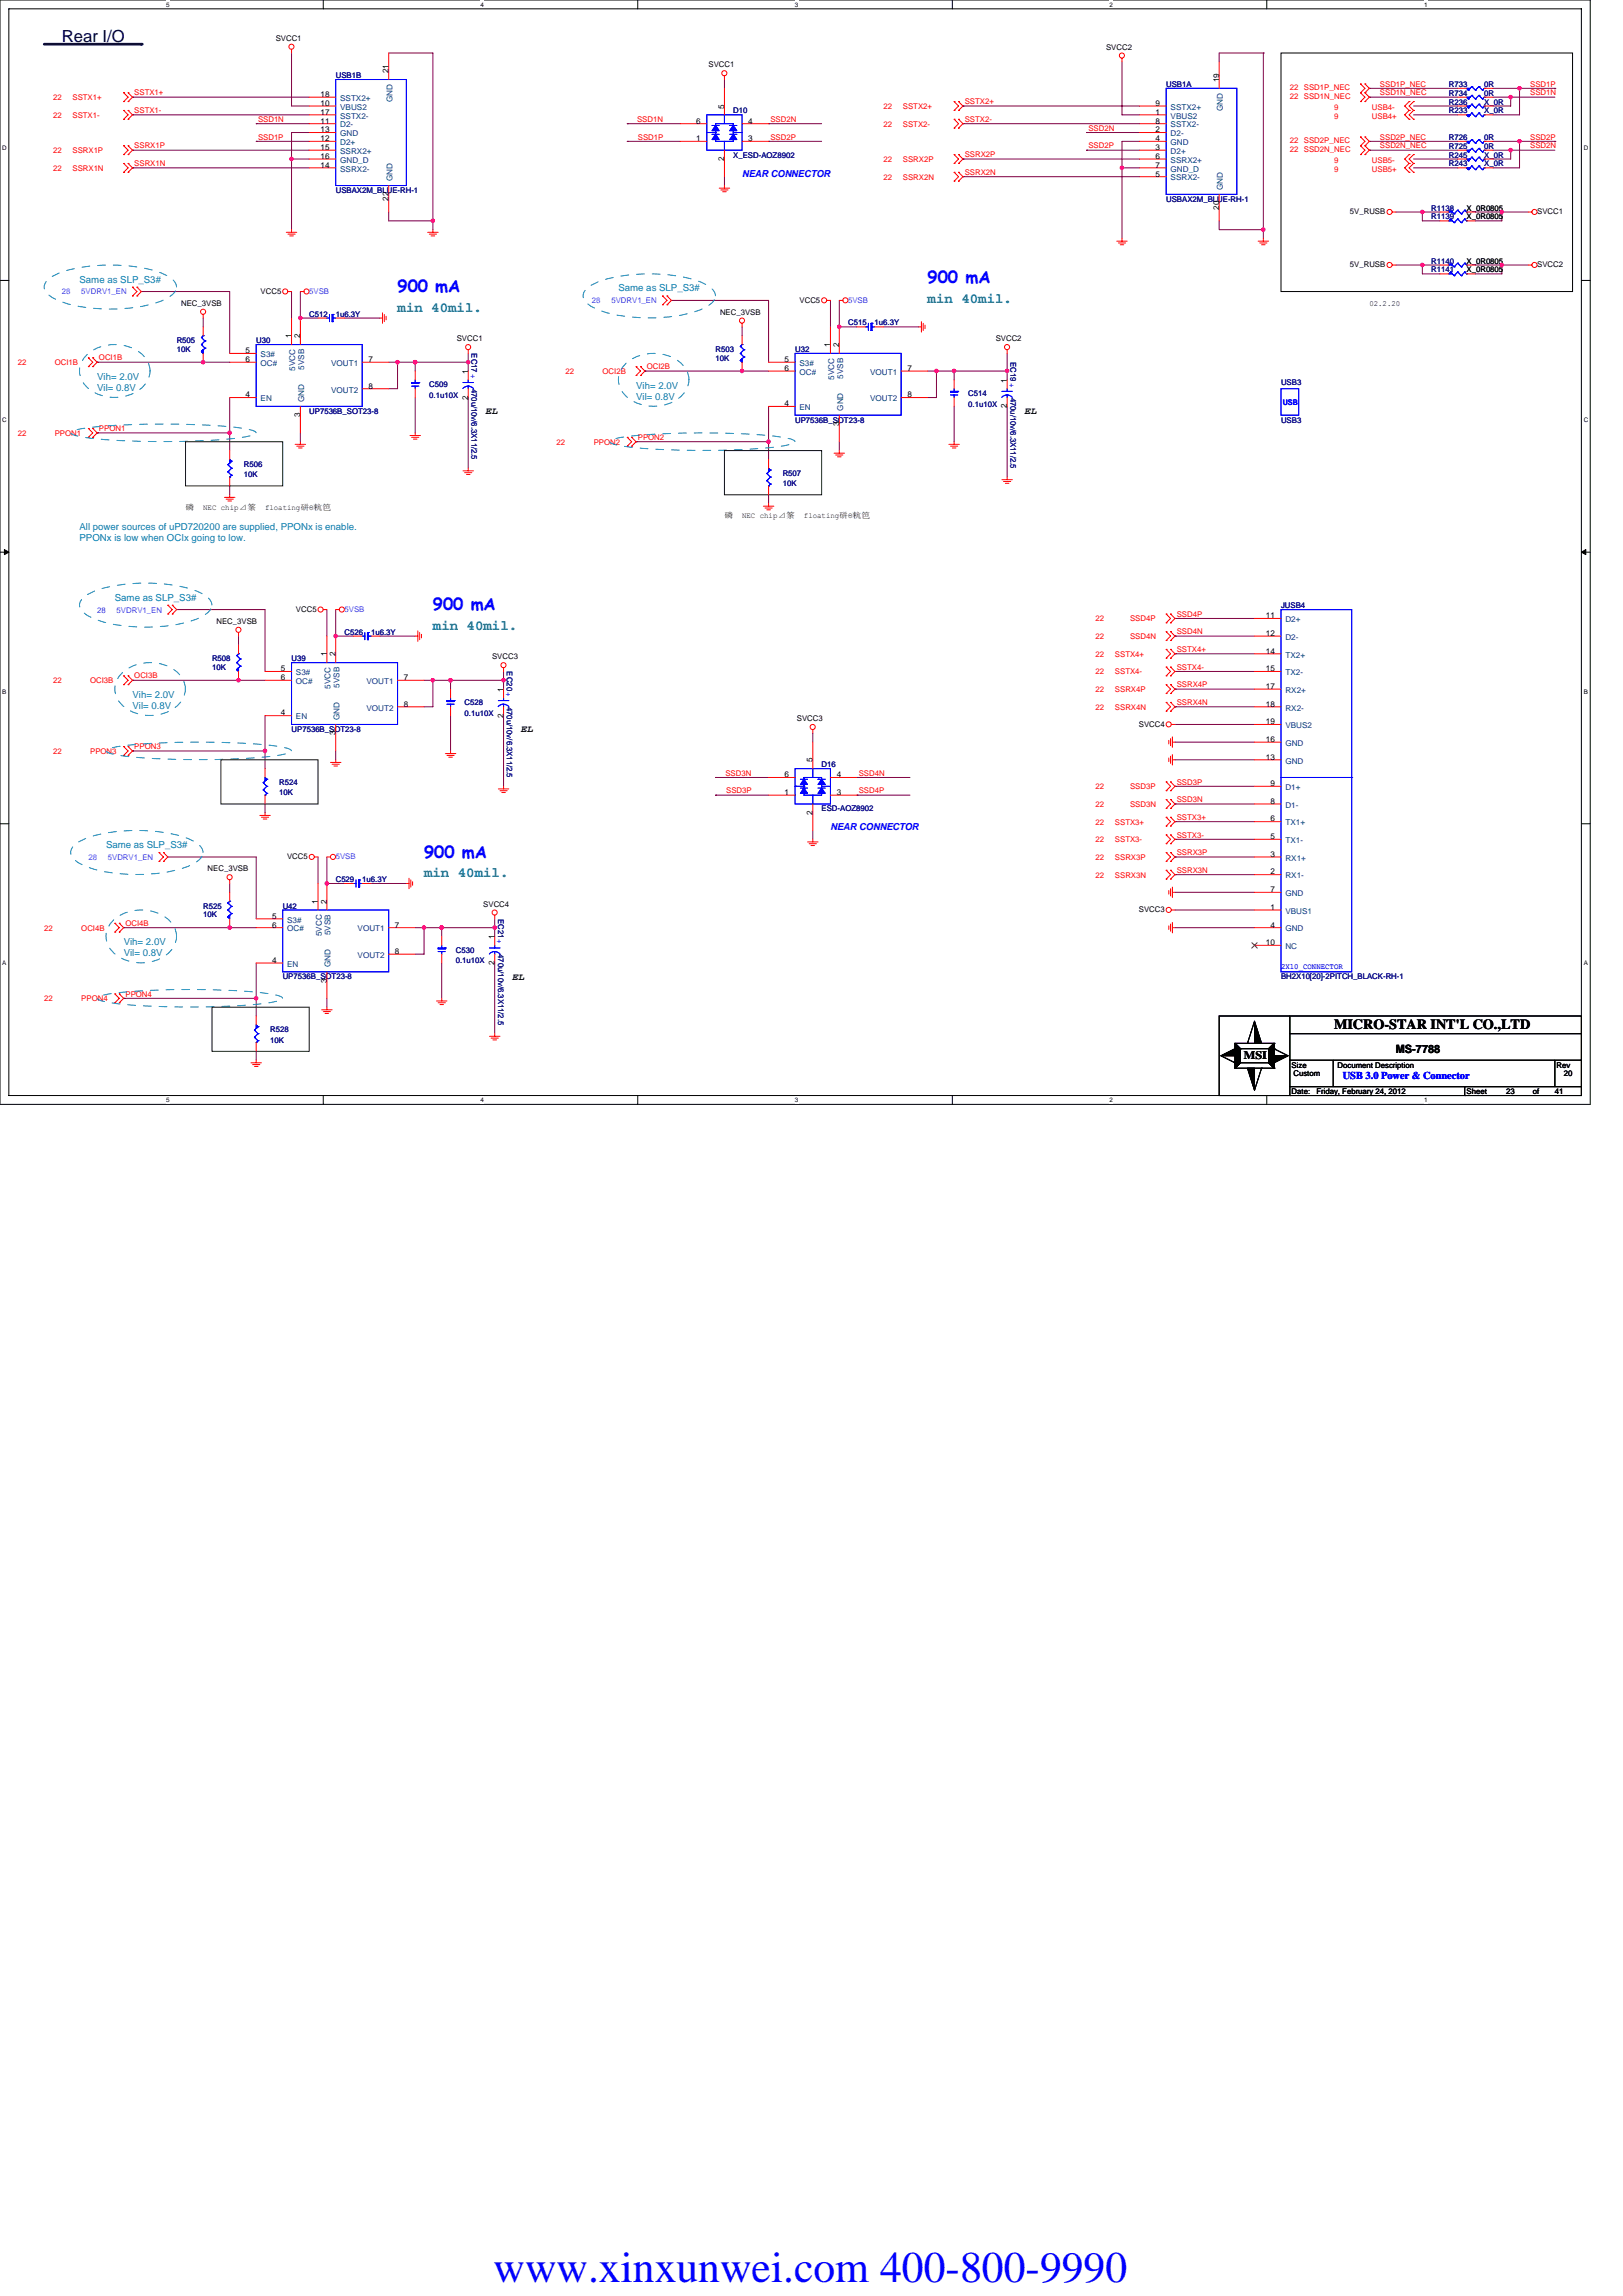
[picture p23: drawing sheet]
<svg xmlns="http://www.w3.org/2000/svg" width="210mm" height="297mm" viewBox="0 0 210 297" stroke-linecap="round" stroke-linejoin="round" font-family="sans-serif">
<defs><g id="words">
<text font-size="5.6" fill="#00f" x="63.9" y="295.3">www.xinxunwei.com 400-800-9990</text>
<text font-size="2.2" fill="#000040" x="8" y="5.4">Rear I/O</text>
<g font-size="2.2" fill="#00f">
<text x="51.4" y="37.8">900 mA</text>
<text x="120" y="36.7">900 mA</text>
<text x="56" y="79">900 mA</text>
<text x="54.9" y="111">900 mA</text>
</g>
<g font-size="1.8" fill="#008080">
<text x="51.4" y="40.4">min 40mil.</text>
<text x="120" y="39.2">min 40mil.</text>
<text x="56" y="81.5">min 40mil.</text>
<text x="54.9" y="113.5">min 40mil.</text>
</g>
<text font-size="1.8" x="172.6" y="133.1">MICRO-STAR INT'L CO.,LTD</text>
<g font-size="1.5">
<text x="160.9" y="137">MSI</text>
<text x="180.6" y="136.2">MS-7788</text>
</g>
<text font-size="1.4" fill="#00f" x="173.7" y="139.6">USB 3.0 Power &amp; Connector</text>
<g font-size="1.2" fill="#00f">
<text x="96" y="22.9">NEAR CONNECTOR</text>
<text x="107.4" y="107.4">NEAR CONNECTOR</text>
</g>
<g font-size="1.2" fill="#0080c0">
<text x="10.3" y="36.6">Same as SLP_S3#</text>
<text x="80" y="37.7">Same as SLP_S3#</text>
<text x="12.6" y="49.1">Vih= 2.0V</text>
<text x="12.6" y="50.6">Vil= 0.8V</text>
<text x="82.3" y="50.3">Vih= 2.0V</text>
<text x="82.3" y="51.7">Vil= 0.8V</text>
<text x="10.3" y="68.6">All power sources of uPD720200 are supplied, PPONx is enable.</text>
<text x="10.3" y="70">PPONx is low when OCIx going to low.</text>
<text x="14.9" y="77.7">Same as SLP_S3#</text>
<text x="17.1" y="90.3">Vih= 2.0V</text>
<text x="17.1" y="91.7">Vil= 0.8V</text>
<text x="13.7" y="109.7">Same as SLP_S3#</text>
<text x="16" y="122.3">Vih= 2.0V</text>
<text x="16" y="123.7">Vil= 0.8V</text>
</g>
<g font-size="1.2">
<text x="62.9" y="53.6">EL</text>
<text x="132.6" y="53.6">EL</text>
<text x="67.4" y="94.8">EL</text>
<text x="66.3" y="126.8">EL</text>
</g>
<g font-size="1">
<text x="35.7" y="5.3">SVCC1</text>
<text x="50.3" y="9.5" transform="rotate(-90 50.3 9.5)">21</text>
<text x="91.7" y="8.7">SVCC1</text>
<text x="143.1" y="6.4">SVCC2</text>
<text x="157.7" y="10.6" transform="rotate(-90 157.7 10.6)">19</text>
<text x="41.5" y="13.7">10</text>
<text x="41.5" y="16">11</text>
<text x="41.5" y="17.1">13</text>
<text x="41.5" y="14.8">17</text>
<text x="41.5" y="12.6">18</text>
<text x="90.1" y="16">6</text>
<text x="93.7" y="14.1" transform="rotate(-90 93.7 14.1)">5</text>
<text x="96.8" y="16">4</text>
<text x="149.5" y="14.8">1</text>
<text x="149.5" y="17.1">2</text>
<text x="149.5" y="16">8</text>
<text x="149.5" y="13.7">9</text>
<text x="41.5" y="18.3">12</text>
<text x="41.5" y="20.6">16</text>
<text x="41.5" y="21.7">14</text>
<text x="41.5" y="19.4">15</text>
<text x="90.1" y="18.3">1</text>
<text x="93.7" y="20.8" transform="rotate(-90 93.7 20.8)">2</text>
<text x="96.8" y="18.3">3</text>
<text x="149.5" y="19.4">3</text>
<text x="149.5" y="21.7">7</text>
<text x="149.5" y="22.8">5</text>
<text x="149.5" y="20.6">6</text>
<text x="149.5" y="18.3">4</text>
<text x="50.3" y="26" transform="rotate(-90 50.3 26)">22</text>
<text x="157.7" y="27.1" transform="rotate(-90 157.7 27.1)">20</text>
<text x="174.6" y="27.7">5V_RUSB</text>
<text x="189.7" y="28.4">X_0R0805</text>
<text x="189.7" y="27.2">X_0R0805</text>
<text x="198.9" y="27.7">SVCC1</text>
<text x="174.6" y="34.6">5V_RUSB</text>
<text x="189.7" y="34.1">X_0R0805</text>
<text x="189.7" y="35.2">X_0R0805</text>
<text x="198.9" y="34.6">SVCC2</text>
<text x="23.4" y="39.6">NEC_3VSB</text>
<text x="33.7" y="38">VCC5</text>
<text x="93.2" y="40.7">NEC_3VSB</text>
<text x="103.4" y="39.1">VCC5</text>
<text x="177.2" y="39.6">02.2.20</text>
<text x="31.8" y="46.8">6</text>
<text x="31.8" y="45.7">5</text>
<text x="37.7" y="43.8" transform="rotate(-90 37.7 43.8)">1</text>
<text x="38.8" y="43.8" transform="rotate(-90 38.8 43.8)">2</text>
<text x="47.7" y="46.8">7</text>
<text x="59.1" y="44.2">SVCC1</text>
<text x="101.5" y="48">6</text>
<text x="101.5" y="46.8">5</text>
<text x="107.4" y="44.9" transform="rotate(-90 107.4 44.9)">1</text>
<text x="108.6" y="44.9" transform="rotate(-90 108.6 44.9)">2</text>
<text x="117.4" y="48">7</text>
<text x="128.8" y="44.2">SVCC2</text>
<text x="31.8" y="51.4">4</text>
<text x="38.8" y="54" transform="rotate(-90 38.8 54)">3</text>
<text x="47.7" y="50.3">8</text>
<text x="60.6" y="51.7" transform="rotate(-90 60.6 51.7)">2</text>
<text x="60.6" y="48.3" transform="rotate(-90 60.6 48.3)">1</text>
<text x="101.5" y="52.6">4</text>
<text x="117.4" y="51.4">8</text>
<text x="130.3" y="52.8" transform="rotate(-90 130.3 52.8)">2</text>
<text x="130.3" y="49.5" transform="rotate(-90 130.3 49.5)">1</text>
<text x="108.6" y="55.1" transform="rotate(-90 108.6 55.1)">3</text>
<text x="28" y="80.7">NEC_3VSB</text>
<text x="38.3" y="79.1">VCC5</text>
<text x="163.8" y="80">11</text>
<text x="163.8" y="82.3">12</text>
<text x="36.3" y="88">6</text>
<text x="36.3" y="86.8">5</text>
<text x="42.3" y="84.9" transform="rotate(-90 42.3 84.9)">1</text>
<text x="43.4" y="84.9" transform="rotate(-90 43.4 84.9)">2</text>
<text x="52.2" y="88">7</text>
<text x="63.7" y="85.3">SVCC3</text>
<text x="65.1" y="89.5" transform="rotate(-90 65.1 89.5)">1</text>
<text x="163.8" y="84.6">14</text>
<text x="163.8" y="86.8">15</text>
<text x="163.8" y="89.1">17</text>
<text x="36.3" y="92.6">4</text>
<text x="43.4" y="95.1" transform="rotate(-90 43.4 95.1)">3</text>
<text x="52.2" y="91.4">8</text>
<text x="65.1" y="92.8" transform="rotate(-90 65.1 92.8)">2</text>
<text x="103.1" y="93.3">SVCC3</text>
<text x="147.3" y="94">SVCC4</text>
<text x="163.8" y="96">16</text>
<text x="163.8" y="91.4">18</text>
<text x="163.8" y="93.7">19</text>
<text x="101.5" y="100.6">6</text>
<text x="105.1" y="98.6" transform="rotate(-90 105.1 98.6)">5</text>
<text x="108.2" y="100.6">4</text>
<text x="163.8" y="98.3">13</text>
<text x="164.4" y="101.7">9</text>
<text x="101.5" y="102.8">1</text>
<text x="105.1" y="105.4" transform="rotate(-90 105.1 105.4)">2</text>
<text x="108.2" y="102.8">3</text>
<text x="164.4" y="104">8</text>
<text x="164.4" y="106.3">6</text>
<text x="26.9" y="112.7">NEC_3VSB</text>
<text x="37.1" y="111.1">VCC5</text>
<text x="164.4" y="110.8">3</text>
<text x="164.4" y="108.6">5</text>
<text x="164.4" y="113.1">2</text>
<text x="35.2" y="120">6</text>
<text x="35.2" y="118.9">5</text>
<text x="41.1" y="116.9" transform="rotate(-90 41.1 116.9)">1</text>
<text x="42.3" y="116.9" transform="rotate(-90 42.3 116.9)">2</text>
<text x="51.1" y="120">7</text>
<text x="62.5" y="117.3">SVCC4</text>
<text x="147.3" y="118">SVCC3</text>
<text x="164.4" y="117.7">1</text>
<text x="164.4" y="120">4</text>
<text x="164.4" y="115.4">7</text>
<text x="35.2" y="124.6">4</text>
<text x="51.1" y="123.4">8</text>
<text x="64" y="124.8" transform="rotate(-90 64 124.8)">2</text>
<text x="64" y="121.5" transform="rotate(-90 64 121.5)">1</text>
<text x="163.8" y="122.3">10</text>
<text x="42.3" y="127.1" transform="rotate(-90 42.3 127.1)">3</text>
<text x="167.1" y="138.1">Size</text>
<text x="167.1" y="141.5">Date:</text>
<text x="167.3" y="139.3">Custom</text>
<text x="170.3" y="141.5">Friday, February 24, 2012</text>
<text x="173.1" y="138.1">Document Description</text>
<text x="189.7" y="141.5">Sheet</text>
<text x="194.9" y="141.5">23</text>
<text x="198.3" y="141.5">of</text>
<text x="201.2" y="141.5">41</text>
<text x="201.4" y="138.1">Rev</text>
<text x="202.3" y="139.3">20</text>
</g>
<g font-size="1" fill="#000080">
<text x="43.4" y="10.1">USB1B</text>
<text x="150.9" y="11.2">USB1A</text>
<text x="187.5" y="11.2">R733</text>
<text x="192" y="11.2">0R</text>
<text x="94.9" y="14.7">D10</text>
<text x="187.5" y="12.4">R734</text>
<text x="187.5" y="13.5">R236</text>
<text x="187.5" y="14.7">R233</text>
<text x="192" y="12.4">0R</text>
<text x="192" y="13.5">X_0R</text>
<text x="192" y="14.7">X_0R</text>
<text x="94.9" y="20.4">X_ESD-AOZ8902</text>
<text x="187.5" y="20.4">R245</text>
<text x="187.5" y="21.5">R243</text>
<text x="187.5" y="18.1">R726</text>
<text x="187.5" y="19.2">R725</text>
<text x="192" y="20.4">X_0R</text>
<text x="192" y="21.5">X_0R</text>
<text x="192" y="18.1">0R</text>
<text x="192" y="19.2">0R</text>
<text x="43.4" y="25">USBAX2M_BLUE-RH-1</text>
<text x="150.9" y="26.1">USBAX2M_BLUE-RH-1</text>
<text x="185.2" y="28.4">R1139</text>
<text x="185.2" y="27.2">R1138</text>
<text x="185.2" y="34.1">R1140</text>
<text x="185.2" y="35.2">R1141</text>
<text x="40" y="41">C512</text>
<text x="43.4" y="41">1u6.3Y</text>
<text x="22.9" y="44.4">R505</text>
<text x="22.9" y="45.5">10K</text>
<text x="33.1" y="44.4">U30</text>
<text x="61" y="45.7" transform="rotate(90 61 45.7)">EC17+</text>
<text x="92.6" y="45.5">R503</text>
<text x="92.6" y="46.7">10K</text>
<text x="102.9" y="45.5">U32</text>
<text x="109.7" y="42.1">C515</text>
<text x="113.2" y="42.1">1u6.3Y</text>
<text x="130.7" y="46.9" transform="rotate(90 130.7 46.9)">EC19+</text>
<text x="40" y="53.5">UP7536B_SOT23-8</text>
<text x="55.5" y="50.1">C509</text>
<text x="55.5" y="51.5">0.1u10X</text>
<text x="61" y="50.3" transform="rotate(90 61 50.3)">470u/10v/6.3X11/2.5</text>
<text x="125.3" y="51.2">C514</text>
<text x="125.3" y="52.6">0.1u10X</text>
<text x="130.7" y="51.4" transform="rotate(90 130.7 51.4)">470u/10v/6.3X11/2.5</text>
<text x="165.7" y="49.8">USB3</text>
<text x="102.9" y="54.7">UP7536B_SOT23-8</text>
<text x="165.7" y="54.7">USB3</text>
<text x="31.5" y="60.4">R506</text>
<text x="31.5" y="61.8">10K</text>
<text x="101.3" y="61.5">R507</text>
<text x="101.3" y="62.9">10K</text>
<text x="44.6" y="82.1">C526</text>
<text x="48" y="82.1">1u6.3Y</text>
<text x="165.7" y="78.7">JUSB4</text>
<text x="27.4" y="85.5">R508</text>
<text x="27.4" y="86.7">10K</text>
<text x="37.7" y="85.5">U39</text>
<text x="65.6" y="86.9" transform="rotate(90 65.6 86.9)">EC20+</text>
<text x="37.7" y="94.7">UP7536B_SOT23-8</text>
<text x="60.1" y="91.2">C528</text>
<text x="60.1" y="92.6">0.1u10X</text>
<text x="65.6" y="91.4" transform="rotate(90 65.6 91.4)">470u/10v/6.3X11/2.5</text>
<text x="36.1" y="101.5">R524</text>
<text x="106.3" y="99.3">D16</text>
<text x="36.1" y="102.9">10K</text>
<text x="106.3" y="105">ESD-AOZ8902</text>
<text x="26.3" y="117.5">R525</text>
<text x="26.3" y="118.7">10K</text>
<text x="36.6" y="117.5">U42</text>
<text x="43.4" y="114.1">C529</text>
<text x="46.9" y="114.1">1u6.3Y</text>
<text x="64.4" y="118.9" transform="rotate(90 64.4 118.9)">EC21+</text>
<text x="59" y="123.3">C530</text>
<text x="59" y="124.6">0.1u10X</text>
<text x="64.4" y="123.4" transform="rotate(90 64.4 123.4)">470u/10v/6.3X11/2.5</text>
<text x="36.6" y="126.7">UP7536B_SOT23-8</text>
<text x="165.7" y="126.7">BH2X10[20]-2PITCH_BLACK-RH-1</text>
<text x="35" y="133.5">R528</text>
<text x="35" y="134.9">10K</text>
</g>
<g font-size="1" fill="#f00">
<text x="166.9" y="11.7">22 SSD1P_NEC</text>
<text x="178.5" y="11.2">SSD1P_NEC</text>
<text x="198" y="11.2">SSD1P</text>
<text x="6.9" y="13">22</text>
<text x="6.9" y="15.2">22</text>
<text x="9.4" y="13">SSTX1+</text>
<text x="9.4" y="15.2">SSTX1-</text>
<text x="17.4" y="12.3">SSTX1+</text>
<text x="17.4" y="14.6">SSTX1-</text>
<text x="33.4" y="15.8">SSD1N</text>
<text x="82.4" y="15.8">SSD1N</text>
<text x="99.7" y="15.8">SSD2N</text>
<text x="114.3" y="14.1">22</text>
<text x="114.3" y="16.4">22</text>
<text x="116.8" y="14.1">SSTX2+</text>
<text x="116.8" y="16.4">SSTX2-</text>
<text x="124.8" y="13.5">SSTX2+</text>
<text x="124.8" y="15.8">SSTX2-</text>
<text x="140.8" y="16.9">SSD2N</text>
<text x="166.9" y="12.8">22 SSD1N_NEC</text>
<text x="172.6" y="14.2">9</text>
<text x="172.6" y="15.3">9</text>
<text x="177.5" y="14.2">USB4-</text>
<text x="177.5" y="15.3">USB4+</text>
<text x="178.5" y="12.3">SSD1N_NEC</text>
<text x="198" y="12.3">SSD1N</text>
<text x="6.9" y="19.8">22</text>
<text x="6.9" y="22.1">22</text>
<text x="9.4" y="19.8">SSRX1P</text>
<text x="9.4" y="22.1">SSRX1N</text>
<text x="17.4" y="19.2">SSRX1P</text>
<text x="17.4" y="21.5">SSRX1N</text>
<text x="33.4" y="18.1">SSD1P</text>
<text x="82.5" y="18.1">SSD1P</text>
<text x="99.7" y="18.1">SSD2P</text>
<text x="114.3" y="21">22</text>
<text x="114.3" y="23.2">22</text>
<text x="116.8" y="21">SSRX2P</text>
<text x="116.8" y="23.2">SSRX2N</text>
<text x="124.8" y="20.3">SSRX2P</text>
<text x="124.8" y="22.6">SSRX2N</text>
<text x="140.8" y="19.2">SSD2P</text>
<text x="166.9" y="18.6">22 SSD2P_NEC</text>
<text x="166.9" y="19.7">22 SSD2N_NEC</text>
<text x="172.6" y="21.1">9</text>
<text x="172.6" y="22.2">9</text>
<text x="177.5" y="21.1">USB5-</text>
<text x="177.5" y="22.2">USB5+</text>
<text x="178.5" y="18.1">SSD2P_NEC</text>
<text x="178.5" y="19.2">SSD2N_NEC</text>
<text x="198" y="18.1">SSD2P</text>
<text x="198" y="19.2">SSD2N</text>
<text x="2.3" y="47.2">22</text>
<text x="7.1" y="47.2">OCI1B</text>
<text x="12.8" y="46.6">OCI1B</text>
<text x="83.7" y="47.8">OCI2B</text>
<text x="73.2" y="48.4">22</text>
<text x="78" y="48.4">OCI2B</text>
<text x="2.3" y="56.4">22</text>
<text x="7.1" y="56.4">PPON1</text>
<text x="12.8" y="55.8">PPON1</text>
<text x="72" y="57.5">22</text>
<text x="76.8" y="57.5">PPON2</text>
<text x="82.5" y="56.9">PPON2</text>
<text x="141.7" y="82.7">22</text>
<text x="141.7" y="80.4">22</text>
<text x="146.2" y="82.7">SSD4N</text>
<text x="146.2" y="80.4">SSD4P</text>
<text x="152.3" y="82.1">SSD4N</text>
<text x="152.3" y="79.8">SSD4P</text>
<text x="6.9" y="88.4">22</text>
<text x="11.7" y="88.4">OCI3B</text>
<text x="17.4" y="87.8">OCI3B</text>
<text x="141.7" y="85">22</text>
<text x="141.7" y="87.2">22</text>
<text x="141.7" y="89.5">22</text>
<text x="144.3" y="85">SSTX4+</text>
<text x="144.3" y="87.2">SSTX4-</text>
<text x="144.3" y="89.5">SSRX4P</text>
<text x="152.3" y="88.9">SSRX4P</text>
<text x="152.3" y="86.6">SSTX4-</text>
<text x="152.3" y="84.3">SSTX4+</text>
<text x="141.7" y="91.8">22</text>
<text x="144.3" y="91.8">SSRX4N</text>
<text x="152.3" y="91.2">SSRX4N</text>
<text x="6.9" y="97.5">22</text>
<text x="11.7" y="97.5">PPON3</text>
<text x="17.4" y="96.9">PPON3</text>
<text x="93.9" y="100.4">SSD3N</text>
<text x="111.1" y="100.4">SSD4N</text>
<text x="152.3" y="101.5">SSD3P</text>
<text x="94" y="102.6">SSD3P</text>
<text x="111.1" y="102.6">SSD4P</text>
<text x="141.7" y="104.4">22</text>
<text x="141.7" y="102.1">22</text>
<text x="141.7" y="106.7">22</text>
<text x="144.3" y="106.7">SSTX3+</text>
<text x="146.2" y="104.4">SSD3N</text>
<text x="146.2" y="102.1">SSD3P</text>
<text x="152.3" y="106.1">SSTX3+</text>
<text x="152.3" y="103.8">SSD3N</text>
<text x="141.7" y="109">22</text>
<text x="141.7" y="111.3">22</text>
<text x="141.7" y="113.5">22</text>
<text x="144.3" y="109">SSTX3-</text>
<text x="144.3" y="111.3">SSRX3P</text>
<text x="144.3" y="113.5">SSRX3N</text>
<text x="152.3" y="110.6">SSRX3P</text>
<text x="152.3" y="112.9">SSRX3N</text>
<text x="152.3" y="108.4">SSTX3-</text>
<text x="16.2" y="119.8">OCI4B</text>
<text x="5.7" y="120.4">22</text>
<text x="10.5" y="120.4">OCI4B</text>
<text x="5.7" y="129.5">22</text>
<text x="10.5" y="129.5">PPON4</text>
<text x="16.2" y="128.9">PPON4</text>
</g>
<g font-size="1" fill="#004080">
<text x="44" y="14.2">VBUS2</text>
<text x="44" y="16.5">D2-</text>
<text x="44" y="17.6">GND</text>
<text x="44" y="15.3">SSTX2-</text>
<text x="44" y="13.1">SSTX2+</text>
<text x="50.8" y="13.2" transform="rotate(-90 50.8 13.2)">GND</text>
<text x="151.4" y="15.3">VBUS2</text>
<text x="151.4" y="17.6">D2-</text>
<text x="151.4" y="16.5">SSTX2-</text>
<text x="151.4" y="14.2">SSTX2+</text>
<text x="158.2" y="14.4" transform="rotate(-90 158.2 14.4)">GND</text>
<text x="44" y="18.8">D2+</text>
<text x="44" y="21.1">GND_D</text>
<text x="44" y="22.2">SSRX2-</text>
<text x="44" y="19.9">SSRX2+</text>
<text x="50.8" y="23.4" transform="rotate(-90 50.8 23.4)">GND</text>
<text x="151.4" y="19.9">D2+</text>
<text x="151.4" y="22.2">GND_D</text>
<text x="151.4" y="23.3">SSRX2-</text>
<text x="151.4" y="21.1">SSRX2+</text>
<text x="151.4" y="18.8">GND</text>
<text x="158.2" y="24.6" transform="rotate(-90 158.2 24.6)">GND</text>
<text x="33.7" y="47.3">OC#</text>
<text x="33.7" y="46.2">S3#</text>
<text x="38.2" y="48" transform="rotate(-90 38.2 48)">5VCC</text>
<text x="39.3" y="47.8" transform="rotate(-90 39.3 47.8)">5VSB</text>
<text x="42.8" y="47.3">VOUT1</text>
<text x="103.4" y="47.3">S3#</text>
<text x="33.7" y="51.9">EN</text>
<text x="39.3" y="52" transform="rotate(-90 39.3 52)">GND</text>
<text x="42.8" y="50.8">VOUT2</text>
<text x="103.4" y="48.5">OC#</text>
<text x="103.4" y="53.1">EN</text>
<text x="107.9" y="49.1" transform="rotate(-90 107.9 49.1)">5VCC</text>
<text x="109.1" y="53.1" transform="rotate(-90 109.1 53.1)">GND</text>
<text x="109.1" y="49" transform="rotate(-90 109.1 49)">5VSB</text>
<text x="112.6" y="48.5">VOUT1</text>
<text x="112.6" y="51.9">VOUT2</text>
<text x="166.3" y="80.5">D2+</text>
<text x="166.3" y="82.8">D2-</text>
<text x="38.3" y="88.5">OC#</text>
<text x="38.3" y="87.4">S3#</text>
<text x="42.8" y="89.1" transform="rotate(-90 42.8 89.1)">5VCC</text>
<text x="43.9" y="89" transform="rotate(-90 43.9 89)">5VSB</text>
<text x="47.4" y="88.5">VOUT1</text>
<text x="166.3" y="85.1">TX2+</text>
<text x="166.3" y="87.4">TX2-</text>
<text x="166.3" y="89.6">RX2+</text>
<text x="38.3" y="93.1">EN</text>
<text x="43.9" y="93.2" transform="rotate(-90 43.9 93.2)">GND</text>
<text x="47.4" y="91.9">VOUT2</text>
<text x="166.3" y="91.9">RX2-</text>
<text x="166.3" y="94.2">VBUS2</text>
<text x="166.3" y="98.8">GND</text>
<text x="166.3" y="96.5">GND</text>
<text x="166.3" y="102.2">D1+</text>
<text x="166.3" y="104.5">D1-</text>
<text x="166.3" y="106.8">TX1+</text>
<text x="166.3" y="111.4">RX1+</text>
<text x="166.3" y="109.1">TX1-</text>
<text x="166.3" y="113.6">RX1-</text>
<text x="37.1" y="119.4">S3#</text>
<text x="166.3" y="118.2">VBUS1</text>
<text x="166.3" y="115.9">GND</text>
<text x="37.1" y="120.5">OC#</text>
<text x="37.1" y="125.1">EN</text>
<text x="41.6" y="121.1" transform="rotate(-90 41.6 121.1)">5VCC</text>
<text x="42.8" y="125.2" transform="rotate(-90 42.8 125.2)">GND</text>
<text x="42.8" y="121" transform="rotate(-90 42.8 121)">5VSB</text>
<text x="46.3" y="120.5">VOUT1</text>
<text x="46.3" y="123.9">VOUT2</text>
<text x="166.3" y="120.5">GND</text>
<text x="166.3" y="122.8">NC</text>
</g>
<g font-size="1" fill="#8000ff">
<text x="8" y="38.1">28</text>
<text x="10.5" y="38.1">5VDRV1_EN</text>
<text x="40" y="38">5VSB</text>
<text x="76.6" y="39.2">28</text>
<text x="79.1" y="39.2">5VDRV1_EN</text>
<text x="109.7" y="39.1">5VSB</text>
<text x="12.6" y="79.2">28</text>
<text x="15.1" y="79.2">5VDRV1_EN</text>
<text x="44.6" y="79.1">5VSB</text>
<text x="11.4" y="111.3">28</text>
<text x="13.9" y="111.3">5VDRV1_EN</text>
<text x="43.4" y="111.1">5VSB</text>
</g>
<g font-size="1" fill="#00f">
<text x="166" y="52.4">USB</text>
<text x="165.7" y="125.4">2X10_CONNECTOR</text>
</g>
<g font-size="1" fill="#004000">
<text x="24" y="65.9">磷　NEC chip⊿筿　floating硑Θ粇笆</text>
<text x="93.7" y="67.1">磷　NEC chip⊿筿　floating硑Θ粇笆</text>
</g>
<g font-size=".8">
<text x="21.5" y=".8">5</text>
<text x="62.2" y=".8">4</text>
<text x="102.8" y=".8">3</text>
<text x="143.6" y=".8">2</text>
<text x="184.2" y=".8">1</text>
<text x=".3" y="19.4">D</text>
<text x="204.9" y="19.4">D</text>
<text x=".3" y="54.6">C</text>
<text x="204.9" y="54.6">C</text>
<text x=".3" y="89.7">B</text>
<text x="204.9" y="89.7">B</text>
<text x=".3" y="124.9">A</text>
<text x="204.9" y="124.9">A</text>
<text x="21.5" y="142.6">5</text>
<text x="62.2" y="142.6">4</text>
<text x="102.8" y="142.6">3</text>
<text x="143.6" y="142.6">2</text>
<text x="184.2" y="142.6">1</text>
</g>
</g></defs>
<path d="M0 0h205.7v142.9h-205.7zM1.1 1.1h203.5v140.6h-203.5z" fill="none" stroke="#000" stroke-width=".13"/>
<g fill="#fff">
<path d="M21.5 .1h.4v.9h-.4z"/>
<path d="M21.5 141.9h.4v.9h-.4z"/>
</g>
<path d="M41.8 0v1.1M41.8 141.7v1.2" fill="none" stroke="#000" stroke-width=".13"/>
<g fill="#fff">
<path d="M62.2 .1h.4v.9h-.4z"/>
<path d="M62.2 141.9h.4v.9h-.4z"/>
</g>
<path d="M82.5 0v1.1M82.5 141.7v1.2" fill="none" stroke="#000" stroke-width=".13"/>
<g fill="#fff">
<path d="M102.8 .1h.5v.9h-.5z"/>
<path d="M102.8 141.9h.5v.9h-.5z"/>
</g>
<path d="M123.2 0v1.1M123.2 141.7v1.2" fill="none" stroke="#000" stroke-width=".13"/>
<g fill="#fff">
<path d="M143.6 .1h.4v.9h-.4z"/>
<path d="M143.6 141.9h.4v.9h-.4z"/>
</g>
<path d="M163.9 0v1.1M163.9 141.7v1.2" fill="none" stroke="#000" stroke-width=".13"/>
<g fill="#fff">
<path d="M184.2 .1h.5v.9h-.5z"/>
<path d="M184.2 141.9h.5v.9h-.5z"/>
<path d="M.3 18.7h.6v.9h-.6z"/>
<path d="M204.9 18.7h.6v.9h-.6z"/>
<path d="M.3 53.8h.6v1h-.6z"/>
<path d="M204.9 53.8h.6v1h-.6z"/>
</g>
<path d="M0 36.3h1.1M204.6 36.3h1.1" fill="none" stroke="#000" stroke-width=".13"/>
<g fill="#fff">
<path d="M.3 89h.5v.9h-.5z"/>
<path d="M204.9 89h.5v.9h-.5z"/>
</g>
<path d="M0 71.4h1.1M204.6 71.4h1.1" fill="none" stroke="#000" stroke-width=".13"/>
<path d="M.6 71.1l.5 .3-.5 .4zM204.6 71.4l.6-.3v.7z" fill="#000" stroke="#000" stroke-width=".13"/>
<g fill="#fff">
<path d="M.3 124.1h.5v1h-.5z"/>
<path d="M204.9 124.1h.5v1h-.5z"/>
</g>
<g fill="none" stroke="#000" stroke-width=".13">
<path d="M165.7 6.9h37.8v30.8h-37.8zM0 106.6h1.1M204.6 106.6h1.1M157.7 131.4h46.9v10.3h-46.9zM158 136.6l1.8 .9M159.8 137.5h.1M159.8 138.2h.1M159.8 135h5v3.2h-5zM159.8 135l.7 .7M160.5 135.7h3.6v1.8h-3.6zM160.5 137.5l-.7 .7M160.5 135.7h.1"/>
<path d="M161.4 135h.1M162.3 132.1l-.9 2.9M163.2 138.2h.1M163.2 138.2l-.9 2.9M164.1 137.5l.7 .7M164.8 138.2h.1M164.8 135h.1M164.8 135.7h.1M164.8 135l-.7 .7M164.8 135.7l1.8 .9M166.9 133.7h37.7M166.9 137.2h37.7"/>
<path d="M166.9 131.4v10.3M172.5 137.2v3.4M201.2 137.2v3.4M166.9 141.7h.1M166.9 140.6h37.7M189.5 141.7h.1M189.5 140.6v1.1"/>
</g>
<g fill="none" stroke="#800040" stroke-width=".13">
<path d="M17.1 19.4h.1M17.1 19.4h22.9M17.1 12.6h.1M17.1 14.9h.1M17.1 12.6h22.9M17.1 14.9h22.9M33.1 16h.1M33.1 16h6.9M33.1 18.3h.1M33.1 18.3h6.9M37.7 6.9v6.8h2.3M40 17.1h-2.3v3.5"/>
<path d="M50.3 6.9h5.7v21.7M81.2 16h.1M81.2 16h6.8M81.2 18.3h.1M81.2 18.3h6.8M93.7 10.3v1.1M99.4 16h.1M99.4 16h6.9M99.4 18.3h.1M99.4 18.3h6.9M124.6 16h.1M124.6 16h22.8"/>
<path d="M124.6 13.7h.1M124.6 13.7h22.8M140.6 19.4h.1M140.6 17.1h.1M140.6 19.4h6.8M140.6 17.1h6.8M145.2 8v6.9h2.2M147.4 18.3h-2.2v3.4M163.4 6.9h.1M163.4 6.9v22.8M163.4 6.9h-5.7v1.1M177.2 11.4h.1"/>
<path d="M177.2 12.6h.1M177.2 18.3h.1M177.2 19.4h.1M177.2 19.4h11.4M177.2 12.6h11.4M177.2 18.3h11.4M177.2 11.4h11.4M182.9 13.7h5.7M182.9 14.9h5.7M193.2 12.6h2.3v1.1h-2.3M193.2 11.4h3.4M193.2 19.4h2.3v1.2h-2.3"/>
<path d="M193.2 18.3h3.4M195.5 19.4h.1M195.5 12.6h.1M195.5 19.4h5.7M195.5 12.6h5.7M196.6 11.4v3.5h-3.4M196.6 11.4h.1M196.6 18.3v3.4h-3.4M196.6 18.3h.1M196.6 18.3h4.6M196.6 11.4h4.6M201.2 18.3h.1"/>
<path d="M201.2 11.4h.1M17.1 21.7h.1M17.1 21.7h22.9M18.3 37.7h11.4v8M37.7 20.6h2.3M37.7 20.6h.1M37.7 20.6v9.1M37.7 37.7v3.4M38.9 37.7v3.4M50.3 27.4v1.2h5.7M56 28.6h.1M56 28.6v1.1"/>
<path d="M86.9 38.9h12.5v8M93.7 22.9v1.1M107.4 38.9v3.4M108.6 38.9v3.4M124.6 20.6h.1M124.6 20.6h22.8M124.6 22.9h.1M124.6 22.9h22.8M145.2 21.7h.1M145.2 21.7h2.2M145.2 21.7v9.2M157.7 28.6v1.1h5.7"/>
<path d="M163.4 29.7v1.2M180.6 27.4h3.4M180.6 34.3h3.4M182.9 20.6h5.7M182.9 21.7h5.7M184 27.4h.1M184 27.4h2.3M184 27.4v1.2h2.3M184 34.3h.1M184 34.3v1.1h2.3M184 34.3h2.3M190.9 27.4h3.4v1.2h-3.4"/>
<path d="M190.9 34.3h3.4v1.1h-3.4M194.3 27.4h.1M194.3 34.3h.1M194.3 27.4h3.4M194.3 34.3h3.4M12.6 46.9h.1M12.6 56h.1M12.6 46.9h17.1M12.6 56h17.1M26.3 46.9h.1M26.3 41.1v1.2M29.7 51.4v4.6"/>
<path d="M29.7 56v2.3M38.9 41.1h.1M38.9 41.1h2.2M38.9 56v1.2M44.6 41.1h4.5M50.3 46.9h1.1M51.4 46.9v3.4h-1.1M51.4 46.9h.1M51.4 46.9h9.2M53.7 46.9v1.1M53.7 51.4v4.6M53.7 46.9h.1"/>
<path d="M60.6 45.7v1.2M60.6 46.9v1.1M60.6 51.4v9.2M82.3 57.1h.1M82.3 57.1h17.1M83.4 48h.1M83.4 48h16M96 48h.1M96 42.3v1.1M99.4 52.6v4.6M99.4 57.1h.1M99.4 57.1v2.3"/>
<path d="M108.6 57.2v1.1M108.6 42.3h.1M108.6 42.3h2.3M114.3 42.3h4.6M120 48h1.2M121.2 48h.1M121.2 48h9.1M121.2 48v3.4h-1.2M123.4 48h.1M123.4 52.6v4.6M123.4 48v1.1M130.3 48v1.1"/>
<path d="M130.3 45.7v2.3M130.3 52.6v9.1M22.9 78.9h11.4v8M29.7 62.9v1.1M42.3 78.9v3.4M43.4 78.9v3.4M99.4 64v1.2M17.1 97.2h.1M17.1 97.2h17.2M17.1 88h.1M30.9 82.3v1.1M30.9 88h.1"/>
<path d="M34.3 97.2v2.2M34.3 92.6v4.6M34.3 88h-17.2M43.4 97.2v1.1M43.4 82.3h.1M43.4 82.3h2.3M49.1 82.3h4.6M54.9 88h1.1M56 88h.1M56 88v3.4h-1.1M58.3 92.6v4.6M58.3 88h.1"/>
<path d="M58.3 88v1.2M65.2 88v1.2M65.2 92.6v9.1M65.2 88h-9.2M65.2 86.9v1.1M105.2 94.9v1.1M152 89.2h.1M152 91.4h.1M152 86.9h.1M152 84.6h.1M152 96h10.3M152 93.7h10.3"/>
<path d="M152 80h.1M152 98.3h10.3M152 89.2h10.3M152 91.4h10.3M152 86.9h10.3M152 84.6h10.3M152 80h10.3M152 82.3h.1M152 82.3h10.3M21.7 110.9h11.4v8M29.7 114.3v1.1M34.3 104v1.2"/>
<path d="M41.1 110.9v3.4M42.3 114.3h.1M42.3 114.3h2.3M42.3 110.9v3.4M48 114.3h4.6M64 118.9v1.1M92.6 100.6h.1M92.6 100.6h6.8M92.6 102.9h.1M92.6 102.9h6.8M105.2 107.4v1.2M110.9 100.6h.1"/>
<path d="M110.9 100.6h6.8M110.9 102.9h.1M110.9 102.9h6.8M152 115.4h10.3M152 110.9h.1M152 113.2h.1M152 108.6h.1M152 106.3h.1M152 117.7h10.3M152 104h.1M152 101.7h.1M152 110.9h10.3"/>
<path d="M152 113.2h10.3M152 108.6h10.3M152 106.3h10.3M152 104h10.3M152 101.7h10.3M16 120h.1M16 120h17.1M16 129.2h.1M16 129.2h17.1M29.7 120h.1M33.1 136v1.2M33.1 129.2v2.2"/>
<path d="M33.1 124.6v4.6M42.3 129.2v1.1M53.7 120h1.2M54.9 120h.1M54.9 120h9.1M54.9 120v3.4h-1.2M57.1 120v1.2M57.2 124.6v4.6M57.2 120h.1M64 120v1.2M64 124.6v9.1M152 120h10.3"/>
</g>
<g fill="#f0f" stroke="#f0f" stroke-width=".13">
<circle cx="29.7" cy="56" r=".22"/>
<circle cx="26.3" cy="46.9" r=".22"/>
<circle cx="38.9" cy="41.1" r=".22"/>
<circle cx="53.7" cy="46.9" r=".22"/>
<circle cx="60.6" cy="46.9" r=".22"/>
<circle cx="51.4" cy="46.9" r=".22"/>
<circle cx="96" cy="48" r=".22"/>
<circle cx="108.6" cy="42.3" r=".22"/>
<circle cx="123.4" cy="48" r=".22"/>
<circle cx="121.1" cy="48" r=".22"/>
<circle cx="163.4" cy="29.7" r=".22"/>
<circle cx="130.3" cy="48" r=".22"/>
<circle cx="99.4" cy="57.1" r=".22"/>
<circle cx="56" cy="28.6" r=".22"/>
<circle cx="37.7" cy="20.6" r=".22"/>
<circle cx="145.1" cy="21.7" r=".22"/>
<circle cx="34.3" cy="97.1" r=".22"/>
<circle cx="30.8" cy="88" r=".22"/>
<circle cx="43.4" cy="82.3" r=".22"/>
<circle cx="58.3" cy="88" r=".22"/>
<circle cx="65.1" cy="88" r=".22"/>
<circle cx="56" cy="88" r=".22"/>
<circle cx="33.1" cy="129.1" r=".22"/>
<circle cx="29.7" cy="120" r=".22"/>
<circle cx="42.3" cy="114.3" r=".22"/>
<circle cx="57.1" cy="120" r=".22"/>
<circle cx="64" cy="120" r=".22"/>
<circle cx="54.9" cy="120" r=".22"/>
<circle cx="195.4" cy="19.4" r=".22"/>
<circle cx="196.6" cy="11.4" r=".22"/>
<circle cx="196.6" cy="18.3" r=".22"/>
<circle cx="195.4" cy="12.6" r=".22"/>
<circle cx="184" cy="27.4" r=".22"/>
<circle cx="194.3" cy="27.4" r=".22"/>
<circle cx="184" cy="34.3" r=".22"/>
<circle cx="194.3" cy="34.3" r=".22"/>
</g>
<g fill="none" stroke="#f00" stroke-width=".13">
<path d="M16 13.1h.1M16 12h.1M16 18.9h.1M16 15.4h.1M16 14.3h.1M16 12l.6 .6-.6 .5M16 18.9l.6 .5-.6 .6M16 14.3l.6 .6-.6 .5M16.6 12h.1M16.6 13.1h.1M16.6 18.9h.1M16.6 14.3h.1"/>
<path d="M16.6 15.4h.1M16.6 12l.5 .6-.5 .5M16.6 18.9l.5 .5-.5 .6M16.6 14.3l.5 .6-.5 .5M37.7 6.4v.5M40 14.9h3.4M40 17.1h3.4M40 19.4h3.4M40 18.3h3.4M40 16h3.4M40 13.7h3.4M40 12.6h3.4"/>
<path d="M50.3 6.9v3.4M88 18.3h3.4M88 16h3.4M93.7 9.8v.5M93.7 11.4v3.5M93.7 19.4v3.5M96 18.3h3.4M96 16h3.4M123.4 14.3h.1M123.4 13.1h.1M123.4 16.6h.1M123.4 15.4h.1"/>
<path d="M123.4 13.1l.6 .6-.6 .6M123.4 15.4l.6 .6-.6 .6M124 13.1h.1M124 14.3h.1M124 15.4h.1M124 16.6h.1M124 13.1l.6 .6-.6 .6M124 15.4l.6 .6-.6 .6M145.2 7.5v.5M147.4 14.9h3.5M147.4 17.1h3.5M147.4 19.4h3.5"/>
<path d="M147.4 18.3h3.5M147.4 16h3.5M147.4 13.7h3.5M157.7 8v3.4M176 10.9h.1M176 12h.1M176 13.1h.1M176 17.7h.1M176 18.9h.1M176 18.9l.6 .5-.6 .6M176 10.9l.6 .5-.6 .6M176 12l.6 .6-.6 .5"/>
<path d="M176 17.7l.6 .6-.6 .6M176.6 12h.1M176.6 10.9h.1M176.6 13.1h.1M176.6 18.9h.1M176.6 17.7h.1M176.6 17.7l.6 .6-.6 .6M176.6 18.9l.6 .5-.6 .6M176.6 10.9l.6 .5-.6 .6M176.6 12l.6 .6-.6 .5M182.3 13.1h.1M182.3 14.3h.1"/>
<path d="M182.3 15.4h.1M182.3 13.1l-.6 .6 .6 .6M182.3 14.3l-.6 .6 .6 .5M182.9 13.1h.1M182.9 14.3h.1M182.9 15.4h.1M182.9 13.1l-.6 .6 .6 .6M182.9 14.3l-.6 .6 .6 .5M188.6 14.9h1.1M188.6 19.4h1.1M188.6 18.3h1.1M188.6 13.7h1.1"/>
<path d="M188.6 12.6h1.1M188.6 11.4h1.1M192 14.9h1.2M192 19.4h1.2M192 18.3h1.2M192 13.7h1.2M192 12.6h1.2M192 11.4h1.2M16 20h.1M16 22.3h.1M16 21.1h.1M16 21.1l.6 .6-.6 .6"/>
<path d="M16.6 20h.1M16.6 21.1h.1M16.6 22.3h.1M16.6 21.1l.5 .6-.5 .6M17.1 38.3h.1M17.1 37.1h.1M17.1 37.1l.6 .6-.6 .6M17.7 37.1h.1M17.7 38.3h.1M17.7 37.1l.6 .6-.6 .6M37 30.1h1.4M37.3 30.3h.9"/>
<path d="M37.3 37.7h.4M37.5 30.5h.5M37.7 29.7v.4M38.9 37.7h.4M40 21.7h3.4M40 20.6h3.4M50.3 24v3.4M55.3 30.1h1.4M55.5 30.3h1M55.8 30.5h.4M56 29.7v.4M85.7 39.4h.1"/>
<path d="M85.7 38.3h.1M85.7 38.3l.6 .6-.6 .5M86.3 38.3h.1M86.3 39.4h.1M86.3 38.3l.6 .6-.6 .5M93 24.3h1.4M93.3 24.6h.9M93.5 24.8h.5M93.7 24v.3M107 38.9h.4M108.6 38.9h.5M123.4 21.1h.1"/>
<path d="M123.4 20h.1M123.4 23.4h.1M123.4 22.3h.1M123.4 20l.6 .6-.6 .5M123.4 22.3l.6 .6-.6 .5M124 20h.1M124 21.1h.1M124 22.3h.1M124 23.4h.1M124 20l.6 .6-.6 .5M124 22.3l.6 .6-.6 .5M144.5 31.2h1.3"/>
<path d="M144.7 31.4h.9M144.9 31.7h.5M145.2 30.9v.3M147.4 21.7h3.5M147.4 22.9h3.5M147.4 20.6h3.5M157.7 25.1v3.5M162.8 31.2h1.3M163 31.4h.9M163.2 31.7h.5M163.4 30.9v.3M176 20h.1"/>
<path d="M176.6 20h.1M180.1 27.4h.5M180.1 34.3h.5M182.3 20h.1M182.3 21.1h.1M182.3 22.3h.1M182.3 20l-.6 .6 .6 .5M182.3 21.1l-.6 .6 .6 .6M182.9 20h.1M182.9 21.1h.1M182.9 22.3h.1M182.9 20l-.6 .6 .6 .5"/>
<path d="M182.9 21.1l-.6 .6 .6 .6M186.3 34.3h1.2M186.3 28.6h1.2M186.3 35.4h1.2M186.3 27.4h1.2M188.6 21.7h1.1M188.6 20.6h1.1M189.7 34.3h1.2M189.7 28.6h1.2M189.7 35.4h1.2M189.7 27.4h1.2M192 21.7h1.2"/>
<path d="M192 20.6h1.2M197.7 27.4h.5M197.7 34.3h.5M11.4 47.4h.1M11.4 46.3h.1M11.4 56.6h.1M11.4 55.4h.1M11.4 46.3l.6 .6-.6 .5M11.4 55.4l.6 .6-.6 .6M12 46.3h.1M12 47.4h.1M12 55.4h.1"/>
<path d="M12 56.6h.1M12 46.3l.6 .6-.6 .5M12 55.4l.6 .6-.6 .6M26.3 40.7v.4M26.3 42.3v1.1M26.3 45.7v1.2M29.7 58.3v1.1M29.7 46.9h3.4M29.7 51.4h3.4M29.7 45.7h3.4M37.7 41.1v3.5M38.2 57.5h1.3"/>
<path d="M38.4 57.7h.9M38.6 58h.5M38.9 57.1v.4M38.9 41.1v3.5M38.9 52.6v3.4M41.1 41.1h1.2M43.4 41.1h1.2M46.9 46.9h3.4M46.9 50.3h3.4M49.1 41.1h.4M49.5 40.5v1.3M49.7 40.7v.9"/>
<path d="M50 40.9v.5M53 56.3h1.4M53.3 56.6h.9M53.5 56.8h.5M53.7 48v1.1M53.7 50.3v1.1M53.7 56v.3M60.6 48v1.1M60.6 50.3v1.1M60.6 45.3v.4M81.2 57.7h.1M81.2 56.6h.1"/>
<path d="M81.2 56.6l.5 .5-.5 .6M81.7 56.6h.1M81.7 57.7h.1M81.7 56.6l.6 .5-.6 .6M82.3 48.6h.1M82.3 47.4h.1M82.3 47.4l.6 .6-.6 .6M82.9 47.4h.1M82.9 48.6h.1M82.9 47.4l.5 .6-.5 .6M96 41.8v.5M96 43.4v1.2"/>
<path d="M96 46.9v1.1M99.4 59.4v1.2M99.4 48h3.5M99.4 52.6h3.5M99.4 46.9h3.5M107.4 42.3v3.4M107.9 58.6h1.4M108.1 58.9h1M108.4 59.1h.4M108.6 58.3v.3M108.6 42.3v3.4M108.6 53.7v3.5"/>
<path d="M110.9 42.3h1.1M113.2 42.3h1.1M116.6 48h3.4M116.6 51.4h3.4M118.9 42.3h.3M119.2 41.6v1.4M119.4 41.8v1M119.7 42.1v.4M122.8 57.5h1.3M123 57.7h.9M123.2 58h.5M123.4 57.1v.4"/>
<path d="M123.4 49.1v1.2M123.4 51.4v1.2M130.3 49.1v1.2M130.3 51.4v1.2M130.3 45.3v.4M21.7 79.4h.1M21.7 78.3h.1M21.7 78.3l.6 .6-.6 .5M22.3 78.3h.1M22.3 79.4h.1M22.3 78.3l.6 .6-.6 .5M29 64.3h1.4"/>
<path d="M29.3 64.6h.9M29.5 64.8h.5M29.7 64v.3M29.7 61.7v1.2M41.8 78.9h.5M43.4 78.9h.5M59.9 60.9h1.4M60.1 61.2h.9M60.3 61.4h.5M60.6 60.6v.3M98.8 65.5h1.3M99 65.7h.9"/>
<path d="M99.2 66h.5M99.4 65.2v.3M99.4 62.9v1.1M129.6 62.1h1.4M129.8 62.3h1M130.1 62.5h.4M130.3 61.7v.4M150.9 79.4h.1M150.9 79.4l.5 .6-.5 .6M151.4 79.4h.1M151.4 79.4l.6 .6-.6 .6M16 88.6h.1"/>
<path d="M16 87.4h.1M16 97.7h.1M16 96.6h.1M16 87.4l.6 .6-.6 .6M16 96.6l.6 .6-.6 .5M16.6 87.4h.1M16.6 88.6h.1M16.6 96.6h.1M16.6 97.7h.1M16.6 87.4l.5 .6-.5 .6M16.6 96.6l.5 .6-.5 .5M30.9 81.8v.5"/>
<path d="M30.9 83.4v1.2M30.9 86.9v1.1M34.3 99.4v1.2M34.3 86.9h3.4M34.3 88h3.4M34.3 92.6h3.4M42.3 82.3v3.4M42.8 98.6h1.3M43 98.9h.9M43.2 99.1h.5M43.4 98.3v.3M43.4 82.3v3.4"/>
<path d="M43.4 93.7v3.5M45.7 82.3h1.2M48 82.3h1.1M51.4 91.4h3.5M51.4 88h3.5M53.7 82.3h.4M54.1 81.6v1.4M54.3 81.8v1M54.5 82.1v.4M57.6 97.5h1.4M57.8 97.7h1M58.1 98h.4"/>
<path d="M58.3 97.2v.3M58.3 89.2v1.1M58.3 91.4v1.2M65.2 89.2v1.1M65.2 91.4v1.2M65.2 86.4v.5M105.2 94.4v.5M105.2 96v3.4M150.9 85.2h.1M150.9 84h.1M150.9 87.4h.1M150.9 86.3h.1"/>
<path d="M150.9 89.7h.1M150.9 88.6h.1M150.9 92h.1M150.9 90.9h.1M150.9 82.9h.1M150.9 81.7h.1M150.9 80.6h.1M150.9 84l.5 .6-.5 .6M150.9 86.3l.5 .6-.5 .5M150.9 88.6l.5 .6-.5 .5M150.9 90.9l.5 .5-.5 .6M150.9 81.7l.5 .6-.5 .6"/>
<path d="M151.2 98.1v.4M151.2 95.8v.4M151.4 97.8v1M151.4 95.5v1M151.4 84h.1M151.4 85.2h.1M151.4 86.3h.1M151.4 87.4h.1M151.4 88.6h.1M151.4 89.7h.1M151.4 90.9h.1M151.4 92h.1"/>
<path d="M151.4 81.7h.1M151.4 82.9h.1M151.4 80.6h.1M151.4 84l.6 .6-.6 .6M151.4 86.3l.6 .6-.6 .5M151.4 88.6l.6 .6-.6 .5M151.4 90.9l.6 .5-.6 .6M151.4 81.7l.6 .6-.6 .6M151.6 93.7h.4M151.7 98.3h.3M151.7 97.6v1.4M151.7 96h.3"/>
<path d="M151.7 95.3v1.4M162.3 80h3.4M162.3 82.3h3.4M162.3 98.3h3.4M162.3 84.6h3.4M162.3 86.9h3.4M162.3 96h3.4M162.3 89.2h3.4M162.3 91.4h3.4M162.3 93.7h3.4M14.9 119.4h.1M14.9 119.4l.5 .6-.5 .6"/>
<path d="M15.4 119.4h.1M15.4 119.4l.6 .6-.6 .6M20.6 111.4h.1M20.6 110.3h.1M20.6 110.3l.5 .6-.5 .5M21.1 110.3h.1M21.1 111.4h.1M21.1 110.3l.6 .6-.6 .5M29.7 113.8v.5M29.7 115.4v1.2M29.7 118.9v1.1M33.1 118.9h3.5"/>
<path d="M33.6 105.5h1.4M33.8 105.7h1M34.1 106h.4M34.3 102.9v1.1M34.3 105.2v.3M40.7 110.9h.4M41.1 114.3v3.4M42.3 110.9h.5M42.3 114.3v3.4M44.6 114.3h1.1M46.9 114.3h1.1M52.6 114.3h.3"/>
<path d="M52.9 113.6v1.4M53.1 113.8v1M53.4 114.1v.4M64 118.4v.5M64.5 102.1h1.3M64.7 102.3h.9M64.9 102.5h.5M65.2 101.7v.4M99.4 100.6h3.5M99.4 102.9h3.5M104.5 108.9h1.3M104.7 109.2h.9"/>
<path d="M104.9 109.4h.5M105.2 108.6v.3M105.2 104v3.4M107.4 100.6h3.5M107.4 102.9h3.5M150.9 106.9h.1M150.9 105.7h.1M150.9 109.2h.1M150.9 108h.1M150.9 111.4h.1M150.9 110.3h.1M150.9 113.7h.1"/>
<path d="M150.9 112.6h.1M150.9 104.6h.1M150.9 103.4h.1M150.9 102.3h.1M150.9 101.2h.1M150.9 105.7l.5 .6-.5 .6M150.9 108l.5 .6-.5 .6M150.9 110.3l.5 .6-.5 .5M150.9 112.6l.5 .6-.5 .5M150.9 103.4l.5 .6-.5 .6M150.9 101.2l.5 .5-.5 .6M151.2 115.2v.5"/>
<path d="M151.2 119.8v.4M151.4 115v.9M151.4 119.5v1M151.4 105.7h.1M151.4 106.9h.1M151.4 108h.1M151.4 109.2h.1M151.4 110.3h.1M151.4 111.4h.1M151.4 112.6h.1M151.4 113.7h.1M151.4 103.4h.1"/>
<path d="M151.4 104.6h.1M151.4 101.2h.1M151.4 102.3h.1M151.4 105.7l.6 .6-.6 .6M151.4 108l.6 .6-.6 .6M151.4 110.3l.6 .6-.6 .5M151.4 112.6l.6 .6-.6 .5M151.4 103.4l.6 .6-.6 .6M151.4 101.2l.6 .5-.6 .6M151.6 117.7h.4M151.7 115.4h.3M151.7 114.8v1.3"/>
<path d="M151.7 119.3v1.4M162.3 117.7h3.4M162.3 110.9h3.4M162.3 108.6h3.4M162.3 115.4h3.4M162.3 101.7h3.4M162.3 113.2h3.4M162.3 104h3.4M162.3 106.3h3.4M14.9 120.6h.1M14.9 129.7h.1M14.9 128.6h.1"/>
<path d="M14.9 128.6l.5 .6-.5 .5M15.4 120.6h.1M15.4 128.6h.1M15.4 129.7h.1M15.4 128.6l.6 .6-.6 .5M32.5 137.5h1.3M32.7 137.7h.9M32.9 138h.5M33.1 137.2v.3M33.1 131.4v1.2M33.1 134.9v1.1M33.1 120h3.5"/>
<path d="M33.1 124.6h3.5M41.6 130.6h1.4M41.8 130.9h1M42.1 131.1h.4M42.3 130.3v.3M42.3 125.7v3.5M50.3 120h3.4M50.3 123.4h3.4M56.5 129.5h1.3M56.7 129.7h.9M56.9 130h.5M57.1 129.2v.3"/>
<path d="M57.1 121.2v1.1M57.1 123.4v1.2M63.3 134.1h1.4M63.5 134.3h1M63.8 134.5h.4M64 133.7v.4M64 121.2v1.1M64 123.4v1.2M151.7 120h.3M162.3 120h3.4M162.3 122.3h3.4"/>
<circle cx="37.7" cy="6" r=".33"/>
<circle cx="93.7" cy="9.5" r=".33"/>
<circle cx="145.1" cy="7.2" r=".33"/>
<circle cx="36.9" cy="37.7" r=".33"/>
<circle cx="39.7" cy="37.7" r=".33"/>
<circle cx="106.6" cy="38.9" r=".33"/>
<circle cx="109.4" cy="38.9" r=".33"/>
<circle cx="179.8" cy="27.4" r=".33"/>
<circle cx="179.8" cy="34.3" r=".33"/>
<circle cx="198.5" cy="27.4" r=".33"/>
<circle cx="198.5" cy="34.3" r=".33"/>
<circle cx="26.3" cy="40.3" r=".33"/>
<circle cx="60.6" cy="44.9" r=".33"/>
<circle cx="96" cy="41.5" r=".33"/>
<circle cx="130.3" cy="44.9" r=".33"/>
<circle cx="41.5" cy="78.9" r=".33"/>
<circle cx="44.2" cy="78.9" r=".33"/>
<circle cx="30.8" cy="81.5" r=".33"/>
<circle cx="65.1" cy="86.1" r=".33"/>
<circle cx="105.1" cy="94.1" r=".33"/>
<circle cx="151.2" cy="93.7" r=".33"/>
<circle cx="29.7" cy="113.5" r=".33"/>
<circle cx="40.3" cy="110.9" r=".33"/>
<circle cx="43.1" cy="110.9" r=".33"/>
<circle cx="64" cy="118.1" r=".33"/>
<circle cx="151.2" cy="117.7" r=".33"/>
</g>
<g fill="#000" stroke="#000" stroke-width=".13">
<path d="M158 136.6l1.8-.9v.9zM162.3 132.1l.9 2.9h-.9zM164.8 136.6h1.8l-1.8 .9zM161.4 138.2h.9v2.9z"/>
<path d="M159.8 135l.7 .7v1.8l-.7 .7z" fill-rule="evenodd"/>
<path d="M159.8 135l.7 .7v1.8l-.7 .7z" fill-rule="evenodd"/>
<path d="M159.8 135l.7 .7v1.8l-.7 .7z" fill-rule="evenodd"/>
<path d="M164.8 135v3.2l-.7-.7v-1.8z" fill-rule="evenodd"/>
<path d="M164.8 135v3.2l-.7-.7v-1.8z" fill-rule="evenodd"/>
<path d="M164.8 135v3.2l-.7-.7v-1.8z" fill-rule="evenodd"/>
</g>
<path d="M6.2 36.2a10 10 0 0 1 5.4-1.8 20.6 20.6 0 0 1 9.6 1.1 2.26 2.26 0 0 1 1.6 1.6 2.28 2.28 0 0 1-1.6 1.7 20.9 20.9 0 0 1-13.8 0 2.27 2.27 0 0 1-1.7-1.7l.1-.4zM75.9 37.4a10 10 0 0 1 5.4-1.8 20.6 20.6 0 0 1 9.6 1 2.26 2.26 0 0 1 1.7 1.7 2.28 2.28 0 0 1-1.7 1.7 20.9 20.9 0 0 1-13.8 0 2.27 2.27 0 0 1-1.7-1.7l.1-.5zM9.3 55.8a18.2 18.2 0 0 1 5.3-.8 92.2 92.2 0 0 1 17.4 .5l1 .3 .1 .2-.1 .2a17.8 17.8 0 0 1-5.3 .7 90.9 90.9 0 0 1-17.4-.4l-1-.3-.2-.2zM11.1 46.1a5.5 5.5 0 0 1 7.5 0 2.79 2.79 0 0 1-.5 4.3 5.6 5.6 0 0 1-7-.5 2.74 2.74 0 0 1 0-3.8zM79 57a18.2 18.2 0 0 1 5.3-.8 92.2 92.2 0 0 1 17.4 .5l1 .3 .1 .1-.1 .2a17.8 17.8 0 0 1-5.3 .8 90.9 90.9 0 0 1-17.4-.5l-1-.3-.1-.2zM80.8 47.2a5.5 5.5 0 0 1 7.6 0 2.79 2.79 0 0 1-.6 4.3 5.6 5.6 0 0 1-7-.5 2.74 2.74 0 0 1 0-3.8zM10.7 77.4a10 10 0 0 1 5.4-1.8 20.6 20.6 0 0 1 9.7 1 2.26 2.26 0 0 1 1.6 1.7 2.28 2.28 0 0 1-1.6 1.7 20.9 20.9 0 0 1-13.9 0 2.27 2.27 0 0 1-1.6-1.7l.1-.5zM13.8 97a18.2 18.2 0 0 1 5.4-.8 92.2 92.2 0 0 1 17.4 .5l1 .3 .1 .1-.1 .2a17.8 17.8 0 0 1-5.4 .8 90.9 90.9 0 0 1-17.4-.5l-1-.3-.1-.2zM15.6 87.2a5.5 5.5 0 0 1 7.6 0 2.79 2.79 0 0 1-.6 4.4 5.6 5.6 0 0 1-7-.6 2.74 2.74 0 0 1 0-3.8zM9.6 109.4a10 10 0 0 1 5.4-1.8 20.6 20.6 0 0 1 9.6 1 2.26 2.26 0 0 1 1.7 1.7 2.28 2.28 0 0 1-1.7 1.7 20.9 20.9 0 0 1-13.8 0 2.27 2.27 0 0 1-1.7-1.7l.2-.5zM14.5 119.2a5.5 5.5 0 0 1 7.6 0 2.79 2.79 0 0 1-.6 4.4 5.6 5.6 0 0 1-7-.6 2.74 2.74 0 0 1 0-3.8zM12.7 129a18.2 18.2 0 0 1 5.3-.8 92.2 92.2 0 0 1 17.4 .5l1 .3 .2 .1-.2 .2a17.8 17.8 0 0 1-5.3 .8 90.9 90.9 0 0 1-17.4-.5l-1-.3-.1-.2z" fill="none" stroke="#0080c0" stroke-width=".13" stroke-dasharray="1 1 1 1 1 1 1 1"/>
<path d="M5.7 5.7h12.6M18.3 5.7h.1" fill="none" stroke="#000040" stroke-width=".34"/>
<path d="M24 57.1h12.6v5.8h-12.6zM93.7 58.3h12.6v5.7h-12.6zM28.6 98.3h12.5v5.7h-12.5zM27.4 130.3h12.6v5.7h-12.6z" fill="none" stroke="#004000" stroke-width=".13"/>
<g fill="none" stroke="#00f" stroke-width=".13">
<path d="M43.4 10.3h9.2v13.7h-9.2zM91.4 17.1h.1M91.4 17.1h1.2M91.4 14.9h4.6v4.5h-4.6zM92.1 17.4h.9M92.1 16.2h.9M92.6 16v1.1M92.6 17.1h.1M92.6 16h2.3v2.3h-2.3v-1.2M93.7 14.9v1.1M93.7 18.3v1.1M94.4 16.2h.9"/>
<path d="M94.4 17.4h.9M94.4 16.2h.1M94.9 17.1h1.1M150.9 11.4h9.1v13.7h-9.1zM189.7 18.3l.3 .2M189.7 19.4l.3 .3M189.7 11.4l.3 .3M189.7 12.6l.3 .2M189.7 13.7l.3 .2M189.7 14.9l.3 .2M190 18.5h.1M190 19.7h.1"/>
<path d="M190 11.7h.1M190 12.8h.1M190 13.9h.1M190 15.1h.1M190.4 18.1h.1M190.4 19.2h.1M190.4 11.2h.1M190.4 12.3h.1M190.4 13.5h.1M190.4 14.6h.1M190.4 18.1l-.4 .4M190.4 18.1l.5 .4"/>
<path d="M190.4 19.2l-.4 .5M190.4 19.2l.5 .5M190.4 11.2l-.4 .5M190.4 11.2l.5 .5M190.4 12.3l-.4 .5M190.4 12.3l.5 .5M190.4 13.5l-.4 .4M190.4 13.5l.5 .4M190.4 14.6l-.4 .5M190.4 14.6l.5 .5M190.9 18.5h.1M190.9 19.7h.1"/>
<path d="M190.9 11.7h.1M190.9 12.8h.1M190.9 13.9h.1M190.9 15.1h.1M191.3 18.1h.1M191.3 19.2h.1M191.3 11.2h.1M191.3 12.3h.1M191.3 13.5h.1M191.3 14.6h.1M191.3 18.1l-.4 .4M191.3 18.1l.5 .4"/>
<path d="M191.3 19.2l-.4 .5M191.3 19.2l.5 .5M191.3 11.2l-.4 .5M191.3 11.2l.5 .5M191.3 12.3l-.4 .5M191.3 12.3l.5 .5M191.3 13.5l-.4 .4M191.3 13.5l.5 .4M191.3 14.6l-.4 .5M191.3 14.6l.5 .5M191.8 18.5h.1M191.8 19.7h.1"/>
<path d="M191.8 11.7h.1M191.8 12.8h.1M191.8 13.9h.1M191.8 15.1h.1M192 18.3h.1M192 19.4h.1M192 11.4h.1M192 12.6h.1M192 13.7h.1M192 14.9h.1M192 18.3l-.2 .2M192 19.4l-.2 .3"/>
<path d="M192 11.4l-.2 .3M192 12.6l-.2 .2M192 13.7l-.2 .2M192 14.9l-.2 .2M187.7 34.1h.1M187.7 28.3h.1M187.7 35.2h.1M187.7 27.2h.1M187.7 34.1l-.2 .2M187.7 34.1l.4 .4M187.7 28.3l-.2 .3M187.7 28.3l.4 .5"/>
<path d="M187.7 35.2l-.2 .2M187.7 35.2l.4 .5M187.7 27.2l-.2 .2M187.7 27.2l.4 .5M188.1 34.5h.1M188.1 28.8h.1M188.1 35.7h.1M188.1 27.7h.1M188.6 34.1h.1M188.6 28.3h.1M188.6 35.2h.1M188.6 27.2h.1"/>
<path d="M188.6 34.1l-.5 .4M188.6 34.1l.5 .4M188.6 28.3l-.5 .5M188.6 28.3l.5 .5M188.6 35.2l-.5 .5M188.6 35.2l.5 .5M188.6 27.2l-.5 .5M188.6 27.2l.5 .5M189.1 34.5h.1M189.1 28.8h.1M189.1 35.7h.1M189.1 27.7h.1"/>
<path d="M189.5 34.1h.1M189.5 28.3h.1M189.5 35.2h.1M189.5 27.2h.1M189.5 34.1l-.4 .4M189.5 34.1l.2 .2M189.5 28.3l-.4 .5M189.5 28.3l.2 .3M189.5 35.2l-.4 .5M189.5 35.2l.2 .2M189.5 27.2l-.4 .5M189.5 27.2l.2 .2"/>
<path d="M189.7 34.3h.1M189.7 28.6h.1M189.7 35.4h.1M189.7 27.4h.1M189.7 20.6l.3 .2M189.7 21.7l.3 .2M190 20.8h.1M190 21.9h.1M190.4 20.3h.1M190.4 21.5h.1M190.4 20.3l-.4 .5M190.4 20.3l.5 .5"/>
<path d="M190.4 21.5l-.4 .4M190.4 21.5l.5 .4M190.9 20.8h.1M190.9 21.9h.1M191.3 20.3h.1M191.3 21.5h.1M191.3 20.3l-.4 .5M191.3 20.3l.5 .5M191.3 21.5l-.4 .4M191.3 21.5l.5 .4M191.8 20.8h.1M191.8 21.9h.1"/>
<path d="M192 20.6h.1M192 21.7h.1M192 20.6l-.2 .2M192 21.7l-.2 .2M26.1 45.5h.1M26.1 44.6h.1M26.1 43.7h.1M26.1 45.5l.2 .2M26.1 44.6l.4 .4M26.1 43.7l.4 .4M26.3 43.4h.1M26.3 43.4l-.2 .3"/>
<path d="M26.5 45h.1M26.5 44.1h.1M26.5 45l-.4 .5M26.5 44.1l-.4 .5M29.7 59.4l.3 .3M30 59.7h.1M30 59.7l-.5 .4M33.1 44.6h13.8v8h-13.8zM42.3 41.1h.3M42.6 40.7v.9M43 40.7h.1v.9h-.1zM43.1 41.1h.3"/>
<path d="M43.1 40.7h.1M53.3 49.5h.9v.1h-.9zM53.3 50h.9M53.7 49.1v.4M53.7 50v.3M54.2 49.5h.1M59.9 50.3a.9 .9 0 0 1 1.4 0M59.9 49.5h1.4M60.6 50v.3M60.6 49.1v.4M95.8 46.6h.1M95.8 45.7h.1"/>
<path d="M95.8 44.8h.1M95.8 46.6l.2 .3M95.8 45.7l.4 .5M95.8 44.8l.4 .5M96 44.6h.1M96 44.6l-.2 .2M96.2 46.2h.1M96.2 45.3h.1M96.2 46.2l-.4 .4M96.2 45.3l-.4 .4M102.9 45.7h13.7v8h-13.7zM112 42.3h.4"/>
<path d="M112.4 41.8v1M112.7 41.8h.1v1h-.1zM112.8 42.3h.4M112.8 41.8h.1M123 50.6h.9v.2h-.9zM123 51.1h.9M123.4 50.3v.3M123.4 51.1v.3M123.9 50.6h.1M129.6 51.4a.9 .9 0 0 1 1.4 0M129.6 50.6h1.4M130.3 51.1v.3"/>
<path d="M130.3 50.3v.3M165.7 50.3h2.3v3.4h-2.3zM29.5 60.1h.1M29.5 61h.1M29.5 60.1l.5 .5M29.5 61l.5 .5M29.7 61.7h.1M30 60.6h.1M30 61.5h.1M30 60.6l-.5 .4M30 61.5l-.3 .2M99.2 61.3h.1"/>
<path d="M99.2 62.2h.1M99.2 61.3l.5 .4M99.2 62.2l.5 .4M99.4 62.9h.1M99.4 60.6l.3 .2M99.7 60.8h.1M99.7 61.7h.1M99.7 62.6h.1M99.7 60.8l-.5 .5M99.7 61.7l-.5 .5M99.7 62.6l-.3 .3M165.7 78.9h9.2v46.8h-9.2z"/>
<path d="M30.6 86.6h.1M30.6 85.7h.1M30.6 84.8h.1M30.6 86.6l.3 .3M30.6 85.7l.5 .5M30.6 84.8l.5 .5M30.9 84.6h.1M30.9 84.6l-.3 .2M31.1 86.2h.1M31.1 85.3h.1M31.1 86.2l-.5 .4M31.1 85.3l-.5 .4"/>
<path d="M37.7 85.7h13.7v8h-13.7zM46.9 82.3h.3M47.2 81.8v1M47.5 81.8h.2v1h-.2zM47.7 82.3h.3M47.7 81.8h.1M57.8 90.6h1v.2h-1zM57.8 91.1h1M58.3 90.3v.3M58.3 91.1v.3M58.8 90.6h.1M64.5 90.6h1.3"/>
<path d="M65.1 91.1l.5 .1 .2 .2M65.1 91.1l-.5 .1-.1 .2M65.2 91.1v.3M65.2 90.3v.3M102.9 99.4h4.5v4.6h-4.5zM105.2 99.4v1.2M29.5 118.6h.1M29.5 117.7h.1M29.5 116.8h.1M29.5 118.6l.2 .3M29.5 117.7l.5 .5M29.5 116.8l.5 .5"/>
<path d="M29.7 116.6h.1M29.7 116.6l-.2 .2M30 118.2h.1M30 117.3h.1M30 118.2l-.5 .4M30 117.3l-.5 .4M34.1 101.3h.1M34.1 102.2h.1M34.1 101.3l.4 .4M34.1 102.2l.4 .4M34.3 102.9h.1M34.3 100.6l.2 .2"/>
<path d="M34.5 100.8h.1M34.5 101.7h.1M34.5 102.6h.1M34.5 100.8l-.4 .5M34.5 101.7l-.4 .5M34.5 102.6l-.2 .3M36.6 117.7h13.7v8h-13.7zM45.7 114.3h.4M46.1 113.8v1M46.4 113.8h.1v1h-.1zM46.5 114.3h.4M46.5 113.8h.1"/>
<path d="M102.9 101.7h.1M102.9 101.7h1.1M103.5 102h1M103.5 100.8h1M104 100.6v1.1M104 101.7h.1M104 100.6h2.3v2.3h-2.3v-1.2M105.2 102.9v1.1M105.8 100.8h1M105.8 102h1M105.8 100.8h.1M106.3 101.7h1.1"/>
<path d="M165.7 100.6h9.2M174.9 100.6h.1M32.9 133.3h.1M32.9 134.2h.1M32.9 133.3l.5 .4M32.9 134.2l.5 .4M33.1 134.9h.1M33.1 132.6l.3 .2M33.4 132.8h.1M33.4 133.7h.1M33.4 134.6h.1M33.4 132.8l-.5 .5"/>
<path d="M33.4 133.7l-.5 .5M33.4 134.6l-.3 .3M56.7 122.6h.9v.2h-.9zM56.7 123.1h.9M57.1 122.3v.3M57.1 123.1v.3M57.6 122.6h.1M63.3 123.4a.9 .9 0 0 1 1.4 0M63.3 122.6h1.4M64 123.1v.3M64 122.3v.3"/>
</g>
<g fill="#00f" stroke="#00f" stroke-width=".13">
<path d="M92.6 17.4l.4 .7h-.9z"/>
<path d="M92.6 16.2l.4 .7h-.9z"/>
<path d="M94.9 16.2l.4 .7h-.9z"/>
<path d="M94.9 17.4l.4 .7h-.9z"/>
<path d="M104 102l.5 .6h-1z"/>
<path d="M104 100.8l.5 .7h-1z"/>
<path d="M106.3 100.8l.5 .7h-1z"/>
<path d="M106.3 102l.5 .6h-1z"/>
<path d="M187.7 34.1l.2 .2h-.4l.2-.2 .2 .2z" fill-rule="evenodd"/>
<path d="M187.7 34.1l.2 .2h-.4l.2-.2 .2 .2z" fill-rule="evenodd"/>
<path d="M33.1 132.6l.3 .2-.3 .3 .3-.3-.3 .3z" fill-rule="evenodd"/>
<path d="M33.1 132.6l.3 .2-.3 .3 .3-.3-.3 .3z" fill-rule="evenodd"/>
<path d="M187.7 28.3l.2 .3h-.4l.2-.3 .2 .3z" fill-rule="evenodd"/>
<path d="M187.7 28.3l.2 .3h-.4l.2-.3 .2 .3z" fill-rule="evenodd"/>
<path d="M189.7 20.6h.5l-.2 .2 .2-.2-.2 .2z" fill-rule="evenodd"/>
<path d="M189.7 20.6h.5l-.2 .2 .2-.2-.2 .2z" fill-rule="evenodd"/>
<path d="M189.7 21.7h.5l-.2 .2 .2-.2-.2 .2z" fill-rule="evenodd"/>
<path d="M189.7 21.7h.5l-.2 .2 .2-.2-.2 .2z" fill-rule="evenodd"/>
<path d="M187.7 35.2l.2 .2h-.4l.2-.2 .2 .2z" fill-rule="evenodd"/>
<path d="M187.7 35.2l.2 .2h-.4l.2-.2 .2 .2z" fill-rule="evenodd"/>
<path d="M187.7 27.2l.2 .2h-.4l.2-.2 .2 .2z" fill-rule="evenodd"/>
<path d="M187.7 27.2l.2 .2h-.4l.2-.2 .2 .2z" fill-rule="evenodd"/>
<path d="M189.7 18.3h.5l-.2 .2 .2-.2-.2 .2z" fill-rule="evenodd"/>
<path d="M189.7 18.3h.5l-.2 .2 .2-.2-.2 .2z" fill-rule="evenodd"/>
<path d="M30.6 86.6l.3-.2v.5l-.3-.3 .3-.2z" fill-rule="evenodd"/>
<path d="M30.6 86.6l.3-.2v.5l-.3-.3 .3-.2z" fill-rule="evenodd"/>
<path d="M189.7 19.4h.5l-.2 .3 .2-.3-.2 .3z" fill-rule="evenodd"/>
<path d="M189.7 19.4h.5l-.2 .3 .2-.3-.2 .3z" fill-rule="evenodd"/>
<path d="M189.7 11.4h.5l-.2 .3 .2-.3-.2 .3z" fill-rule="evenodd"/>
<path d="M189.7 11.4h.5l-.2 .3 .2-.3-.2 .3z" fill-rule="evenodd"/>
<path d="M26.1 45.5l.2-.2v.4l-.2-.2 .2-.2z" fill-rule="evenodd"/>
<path d="M26.1 45.5l.2-.2v.4l-.2-.2 .2-.2z" fill-rule="evenodd"/>
<path d="M29.7 59.4l.3 .3-.3 .2 .3-.2-.3 .2z" fill-rule="evenodd"/>
<path d="M29.7 59.4l.3 .3-.3 .2 .3-.2-.3 .2z" fill-rule="evenodd"/>
<path d="M189.7 12.6h.5l-.2 .2 .2-.2-.2 .2z" fill-rule="evenodd"/>
<path d="M189.7 12.6h.5l-.2 .2 .2-.2-.2 .2z" fill-rule="evenodd"/>
<path d="M189.7 13.7h.5l-.2 .2 .2-.2-.2 .2z" fill-rule="evenodd"/>
<path d="M189.7 13.7h.5l-.2 .2 .2-.2-.2 .2z" fill-rule="evenodd"/>
<path d="M34.3 100.6l.2 .2-.2 .2 .2-.2-.2 .2z" fill-rule="evenodd"/>
<path d="M34.3 100.6l.2 .2-.2 .2 .2-.2-.2 .2z" fill-rule="evenodd"/>
<path d="M189.7 14.9h.5l-.2 .2 .2-.2-.2 .2z" fill-rule="evenodd"/>
<path d="M189.7 14.9h.5l-.2 .2 .2-.2-.2 .2z" fill-rule="evenodd"/>
<path d="M99.4 60.6l.3 .2-.3 .2 .3-.2-.3 .2z" fill-rule="evenodd"/>
<path d="M99.4 60.6l.3 .2-.3 .2 .3-.2-.3 .2z" fill-rule="evenodd"/>
<path d="M29.5 118.6l.2-.2v.5l-.2-.3 .2-.2z" fill-rule="evenodd"/>
<path d="M29.5 118.6l.2-.2v.5l-.2-.3 .2-.2z" fill-rule="evenodd"/>
<path d="M95.8 46.6l.2-.2v.5l-.2-.3 .2-.2z" fill-rule="evenodd"/>
<path d="M95.8 46.6l.2-.2v.5l-.2-.3 .2-.2z" fill-rule="evenodd"/>
</g>
<path d="M162 122l.7 .7M162.6 122l-.7 .7" fill="none" stroke="#804000" stroke-width=".13"/>
<use href="#words"/>
</svg>
